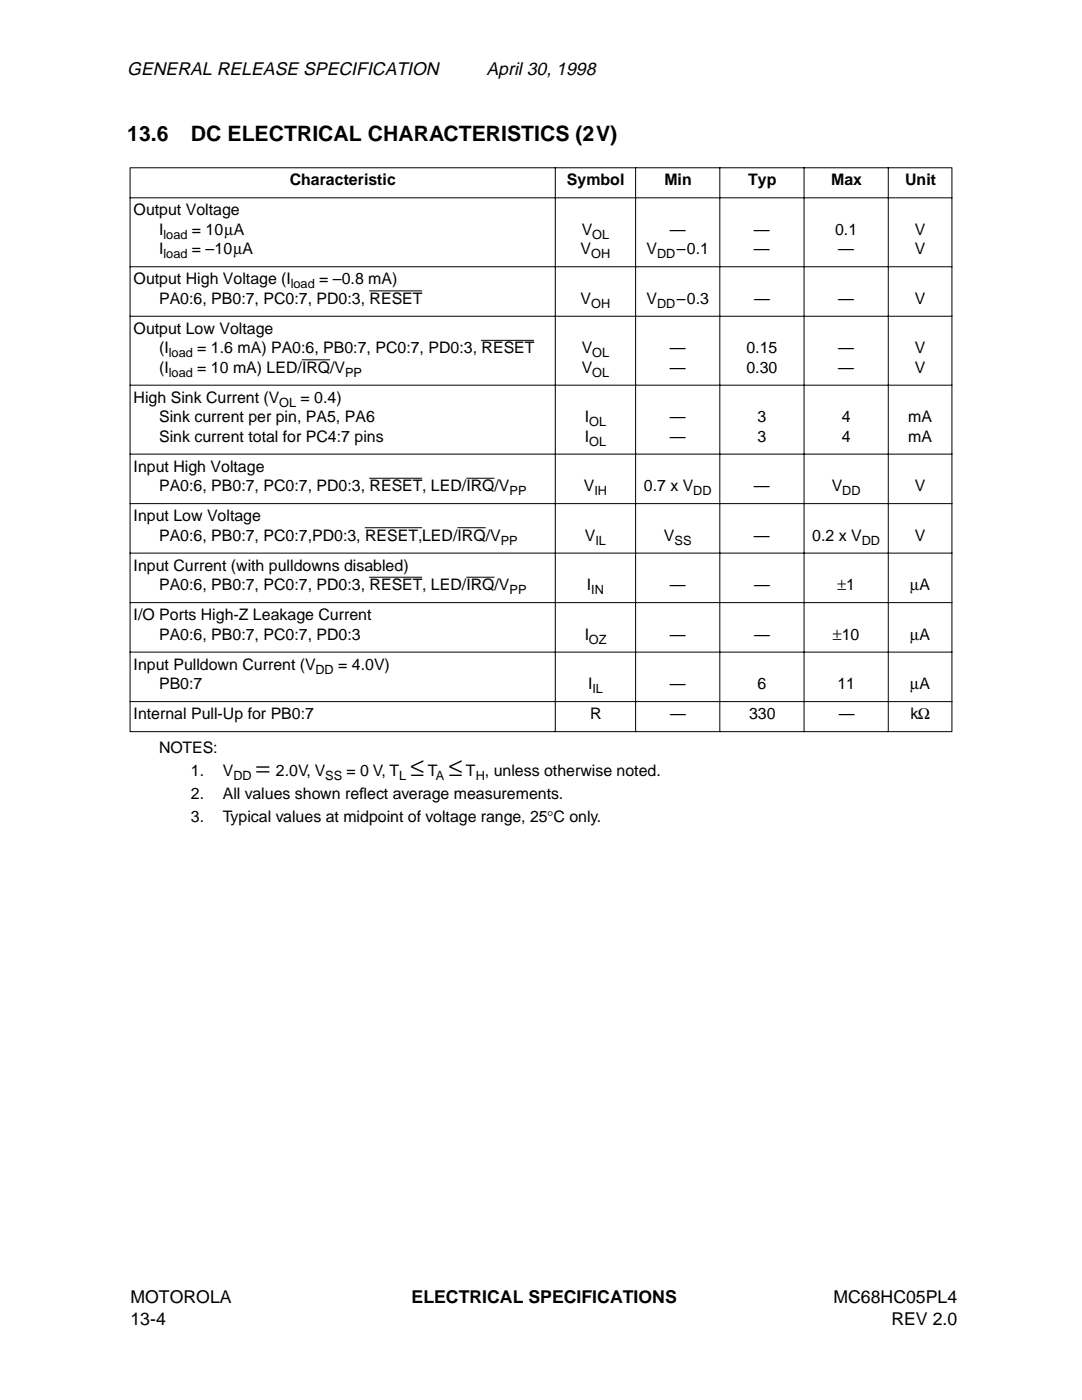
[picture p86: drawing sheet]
<svg xmlns="http://www.w3.org/2000/svg" width="216mm" height="279mm" viewBox="0 0 216 279" stroke-linecap="round" stroke-linejoin="round" font-family="sans-serif">
<defs><g id="words">
<g font-size="4.9">
<text x="51.1" y="154.8">=</text>
<text x="81.9" y="154.8">≤</text>
<text x="89.5" y="154.8">≤</text>
</g>
<g font-size="4.2">
<text x="25.4" y="28.2">13.6</text>
<text x="38.1" y="28.2">DC ELECTRICAL CHARACTERISTICS (2V)</text>
</g>
<g font-size="3.6">
<text x="25.4" y="15">GENERAL RELEASE SPECIFICATION</text>
<text x="97.1" y="15">April 30, 1998</text>
</g>
<g font-size="3.5">
<text x="26" y="260.1">MOTOROLA</text>
<text x="82.1" y="260.1">ELECTRICAL SPECIFICATIONS</text>
<text x="166.3" y="260.1">MC68HC05PL4</text>
<text x="26" y="264.4">13-4</text>
<text x="177.9" y="264.4">REV 2.0</text>
</g>
<g font-size="3.2">
<text x="57.8" y="37">Characteristic</text>
<text x="113.1" y="37">Symbol</text>
<text x="132.6" y="37">Min</text>
<text x="149.3" y="37">Typ</text>
<text x="165.8" y="37">Max</text>
<text x="180.6" y="37">Unit</text>
<text x="26.7" y="43">Output Voltage</text>
<text x="31.7" y="46.9">I</text>
<text x="38.3" y="46.9">= 10µA</text>
<text x="116.1" y="46.9">V</text>
<text x="133.6" y="46.9">—</text>
<text x="150.5" y="46.9">—</text>
<text x="166.6" y="46.9">0.1</text>
<text x="182.5" y="46.9">V</text>
<text x="31.7" y="50.8">I</text>
<text x="38.3" y="50.8">= –10µA</text>
<text x="115.9" y="50.8">V</text>
<text x="129" y="50.8">V</text>
<text x="135" y="50.8">–0.1</text>
<text x="150.5" y="50.8">—</text>
<text x="167.3" y="50.8">—</text>
<text x="182.5" y="50.8">V</text>
<text x="26.7" y="56.8">Output High Voltage (I</text>
<text x="63.7" y="56.8">= –0.8 mA)</text>
<text x="31.7" y="60.6">PA0:6, PB0:7, PC0:7, PD0:3, RESET</text>
<text x="115.9" y="60.6">V</text>
<text x="129" y="60.6">V</text>
<text x="135" y="60.6">–0.3</text>
<text x="150.5" y="60.6">—</text>
<text x="167.3" y="60.6">—</text>
<text x="182.6" y="60.6">V</text>
<text x="26.7" y="66.6">Output Low Voltage</text>
<text x="31.7" y="70.5">(I</text>
<text x="39.4" y="70.5">= 1.6 mA) PA0:6, PB0:7, PC0:7, PD0:3, RESET</text>
<text x="116.1" y="70.5">V</text>
<text x="133.6" y="70.5">—</text>
<text x="149" y="70.5">0.15</text>
<text x="167.3" y="70.5">—</text>
<text x="182.5" y="70.5">V</text>
<text x="31.7" y="74.4">(I</text>
<text x="39.4" y="74.4">= 10 mA) LED/IRQ/V</text>
<text x="116.1" y="74.4">V</text>
<text x="133.6" y="74.4">—</text>
<text x="149" y="74.4">0.30</text>
<text x="167.3" y="74.4">—</text>
<text x="182.5" y="74.4">V</text>
<text x="26.7" y="80.4">High Sink Current (V</text>
<text x="60" y="80.4">= 0.4)</text>
<text x="31.7" y="84.3">Sink current per pin, PA5, PA6</text>
<text x="31.7" y="88.2">Sink current total for PC4:7 pins</text>
<text x="116.7" y="88.2">I</text>
<text x="116.7" y="84.3">I</text>
<text x="133.6" y="84.3">—</text>
<text x="133.6" y="88.2">—</text>
<text x="151.2" y="84.3">3</text>
<text x="151.2" y="88.2">3</text>
<text x="168" y="84.3">4</text>
<text x="168" y="88.2">4</text>
<text x="181.2" y="84.3">mA</text>
<text x="181.2" y="88.2">mA</text>
<text x="26.7" y="94.2">Input High Voltage</text>
<text x="31.7" y="98">PA0:6, PB0:7, PC0:7, PD0:3, RESET, LED/IRQ/V</text>
<text x="116.5" y="98">V</text>
<text x="128.5" y="98">0.7 x V</text>
<text x="150.5" y="98">—</text>
<text x="166" y="98">V</text>
<text x="182.5" y="98">V</text>
<text x="26.7" y="104">Input Low Voltage</text>
<text x="31.7" y="107.9">PA0:6, PB0:7, PC0:7,PD0:3, RESET,LED/IRQ/V</text>
<text x="116.7" y="107.9">V</text>
<text x="132.5" y="107.9">V</text>
<text x="150.5" y="107.9">—</text>
<text x="162.1" y="107.9">0.2 x V</text>
<text x="182.5" y="107.9">V</text>
<text x="26.7" y="113.9">Input Current (with pulldowns disabled)</text>
<text x="31.7" y="117.8">PA0:6, PB0:7, PC0:7, PD0:3, RESET, LED/IRQ/V</text>
<text x="117.1" y="117.8">I</text>
<text x="133.6" y="117.8">—</text>
<text x="150.5" y="117.8">—</text>
<text x="167.1" y="117.8">±1</text>
<text x="181.6" y="117.8">µA</text>
<text x="26.7" y="123.8">I/O Ports High-Z Leakage Current</text>
<text x="31.7" y="127.7">PA0:6, PB0:7, PC0:7, PD0:3</text>
<text x="116.7" y="127.7">I</text>
<text x="133.6" y="127.7">—</text>
<text x="150.5" y="127.7">—</text>
<text x="166.2" y="127.7">±10</text>
<text x="181.6" y="127.7">µA</text>
<text x="26.7" y="133.7">Input Pulldown Current (V</text>
<text x="31.7" y="137.6">PB0:7</text>
<text x="67.5" y="133.7">= 4.0V)</text>
<text x="117.3" y="137.6">I</text>
<text x="133.6" y="137.6">—</text>
<text x="151.2" y="137.6">6</text>
<text x="167.1" y="137.6">11</text>
<text x="181.6" y="137.6">µA</text>
<text x="26.7" y="143.5">Internal Pull-Up for PB0:7</text>
<text x="117.7" y="143.5">R</text>
<text x="133.7" y="143.5">—</text>
<text x="149.5" y="143.5">330</text>
<text x="167.3" y="143.5">—</text>
<text x="181.7" y="143.5">kΩ</text>
<text x="31.8" y="150.3">NOTES:</text>
<text x="38.1" y="154.8">1.</text>
<text x="44.5" y="154.8">V</text>
<text x="55.1" y="154.8">2.0V, V</text>
<text x="69.2" y="154.8">= 0 V, T</text>
<text x="85.3" y="154.8">T</text>
<text x="93" y="154.8">T , unless otherwise noted.</text>
<text x="38.1" y="159.4">2.</text>
<text x="44.5" y="159.4">All values shown ref</text>
<text x="71.7" y="159.4">lect average measurements.</text>
<text x="38.1" y="164">3.</text>
<text x="44.5" y="164">Typical values at midpoint of voltage range, 25°C only.</text>
</g>
<g font-size="2.5">
<text x="32.6" y="47.7">load</text>
<text x="118.2" y="47.7">OL</text>
<text x="32.6" y="51.6">load</text>
<text x="118" y="51.6">OH</text>
<text x="131.1" y="51.6">DD</text>
<text x="58" y="57.6">load</text>
<text x="118" y="61.4">OH</text>
<text x="131.1" y="61.4">DD</text>
<text x="33.7" y="71.3">load</text>
<text x="118.2" y="71.3">OL</text>
<text x="33.7" y="75.2">load</text>
<text x="68.8" y="75.2">PP</text>
<text x="118.2" y="75.2">OL</text>
<text x="55.7" y="81.2">OL</text>
<text x="117.6" y="85.1">OL</text>
<text x="117.6" y="89">OL</text>
<text x="101.7" y="98.8">PP</text>
<text x="118.6" y="98.8">IH</text>
<text x="138.3" y="98.8">DD</text>
<text x="168.1" y="98.8">DD</text>
<text x="99.9" y="108.7">PP</text>
<text x="118.8" y="108.7">IL</text>
<text x="134.6" y="108.7">SS</text>
<text x="171.9" y="108.7">DD</text>
<text x="101.7" y="118.6">PP</text>
<text x="118" y="118.6">IN</text>
<text x="117.5" y="128.5">OZ</text>
<text x="62.9" y="134.5">DD</text>
<text x="118.2" y="138.3">IL</text>
<text x="46.6" y="155.6">DD</text>
<text x="64.9" y="155.6">SS</text>
<text x="79.6" y="155.6">L</text>
<text x="87" y="155.6">A</text>
<text x="94.9" y="155.6">H</text>
</g>
</g></defs>
<g fill="none" stroke="#000" stroke-width=".2">
<path d="M25.9 33.5h164.1M25.9 39.5h164.1M26 33.6v112.3M110.8 33.4v112.7M126.8 33.4v112.7M143.6 33.4v112.7M160.4 33.4v112.7M177.2 33.4v112.7M189.9 33.6v112.3M25.9 53.2h164.1M73.7 58h10.5M25.9 63.1h164.1"/>
<path d="M25.9 76.9h164.1M60.2 71.8h5.7M96 67.9h10.5M25.9 90.6h164.1M73.7 95.4h10.5M93 95.4h5.7M25.9 100.5h164.1M25.9 110.4h164.1M72.8 105.3h11.4M73.7 115.2h10.5M91.3 105.3h5.6M93 115.2h5.7"/>
<path d="M25.9 120.3h164.1M25.9 130.1h164.1M25.9 140h164.1M25.9 146h164.1"/>
</g>
<use href="#words"/>
</svg>
